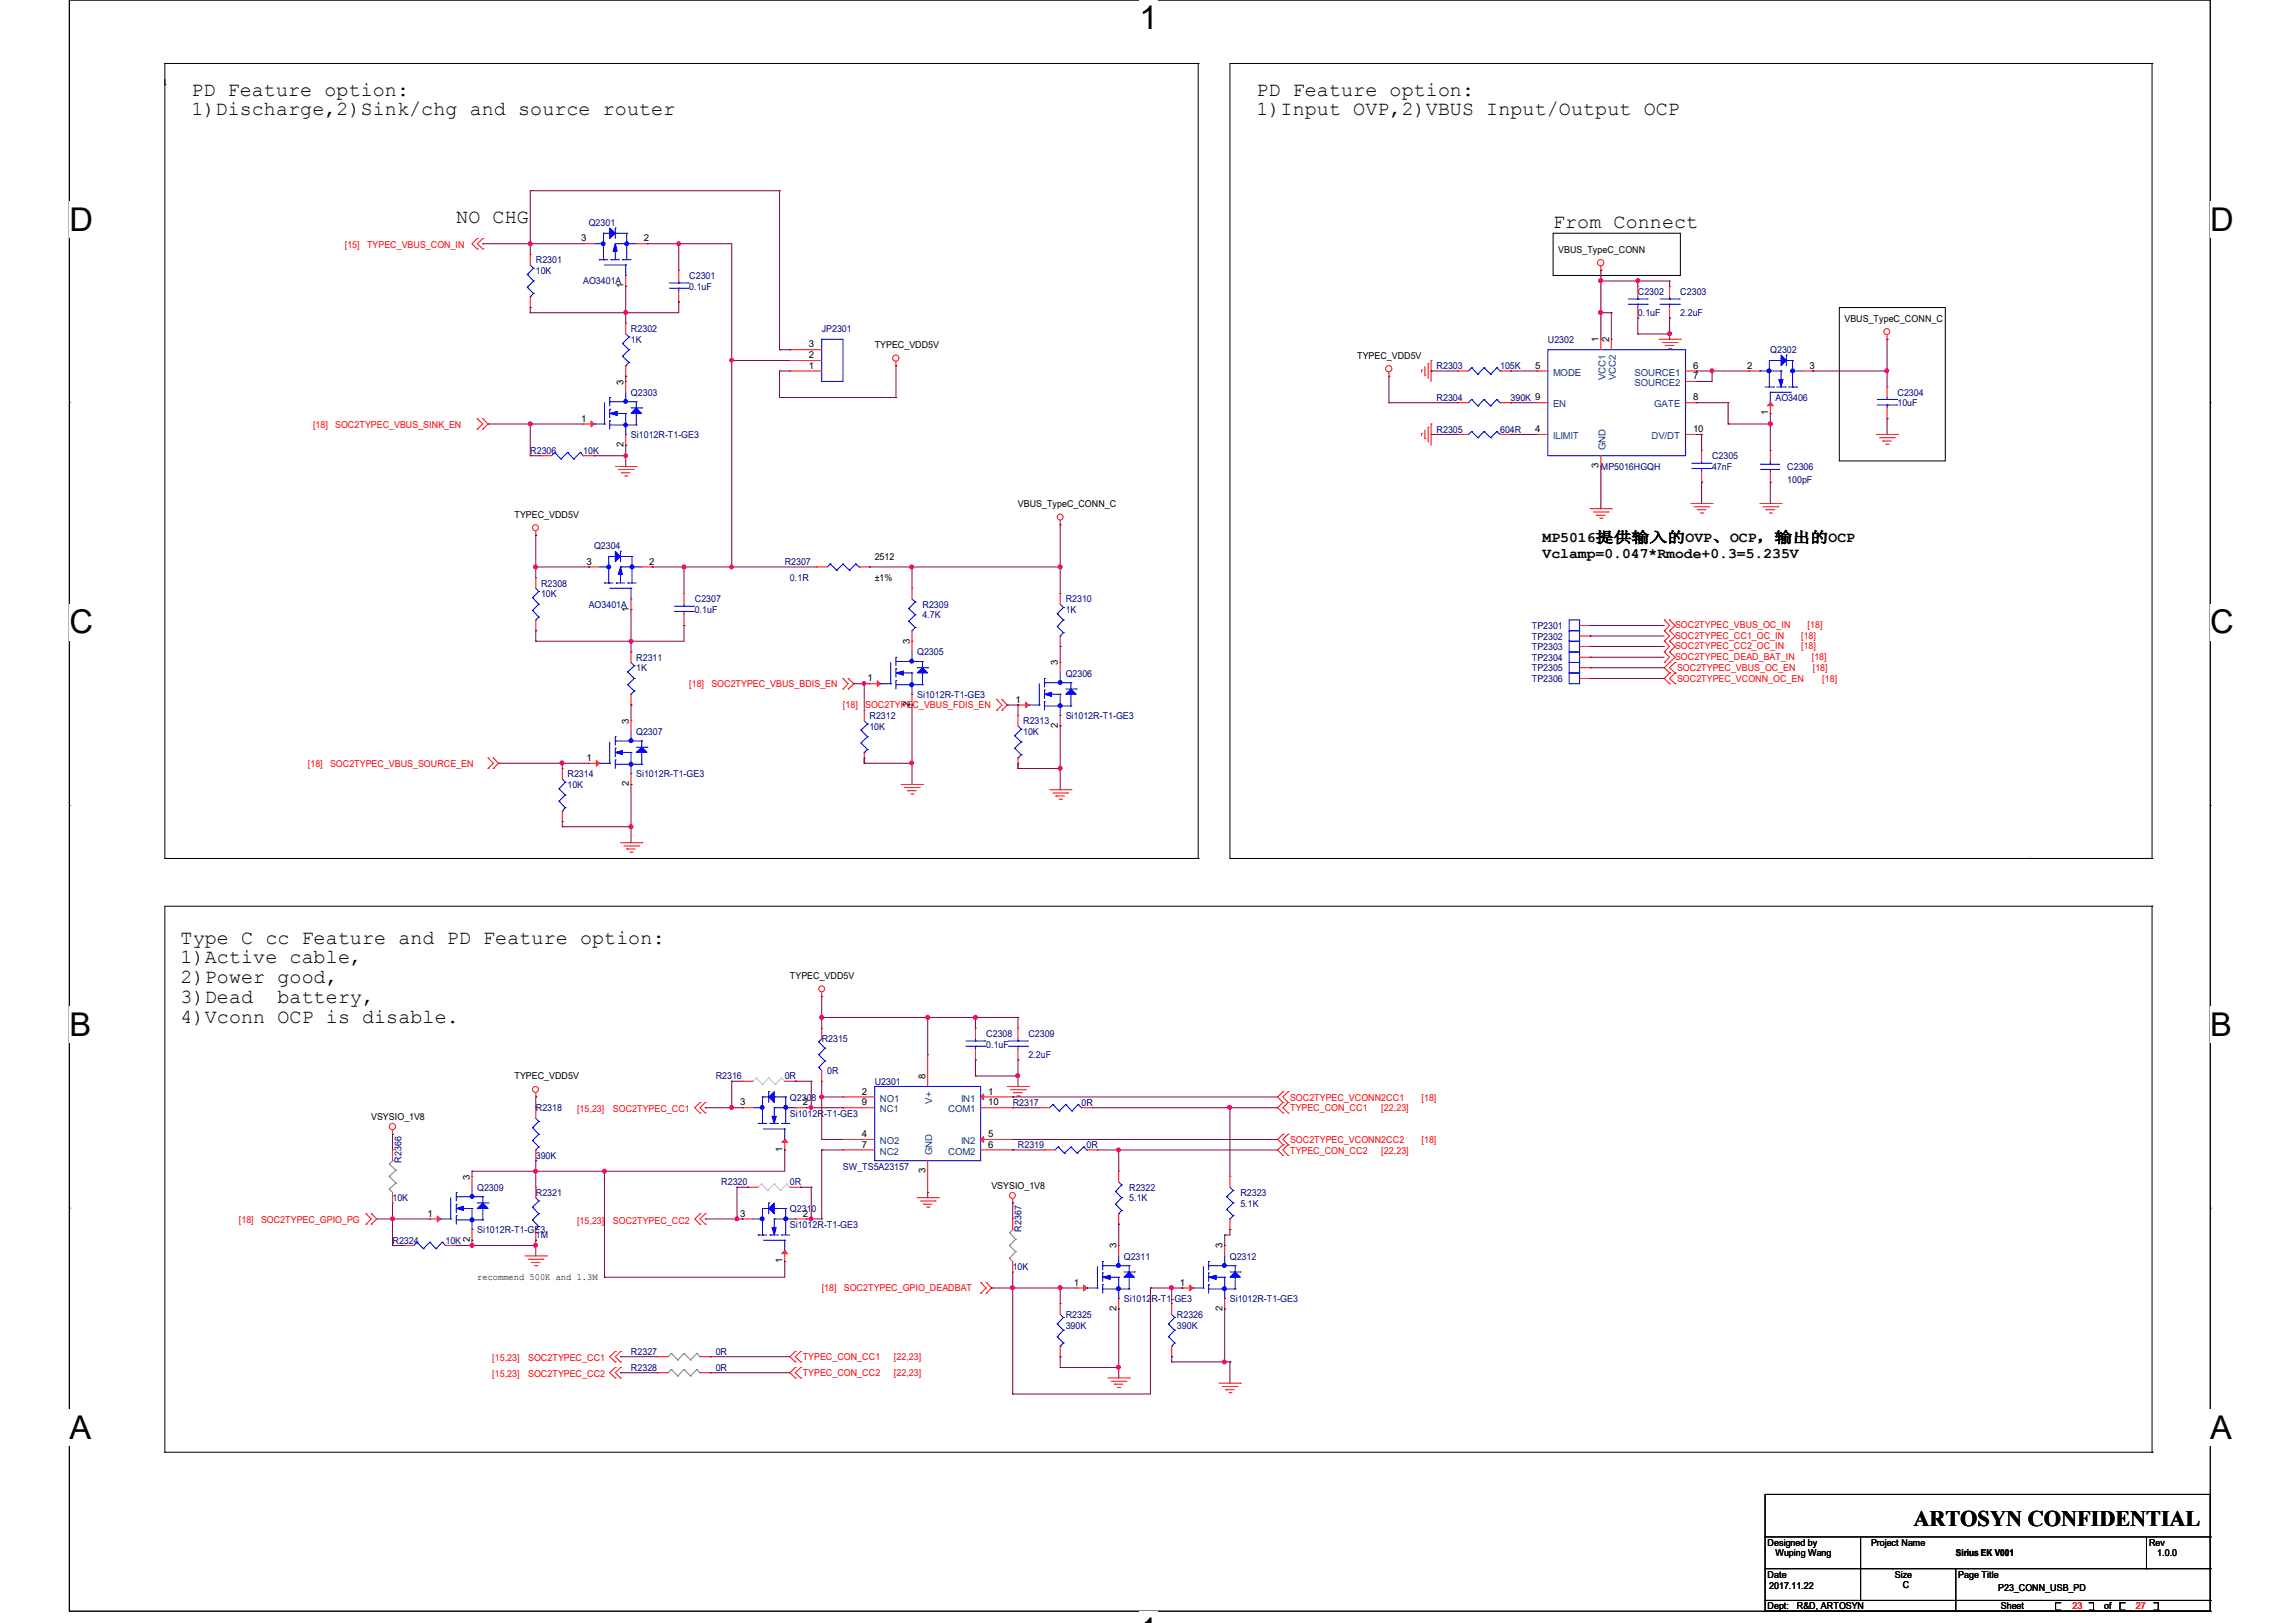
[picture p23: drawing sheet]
<svg xmlns="http://www.w3.org/2000/svg" width="297mm" height="210mm" viewBox="0 0 297 210" stroke-linecap="round" stroke-linejoin="round" font-family="sans-serif">
<defs><g id="words">
<g font-size="4.2">
<text x="147.5" y="3.8">1</text>
<text x="9" y="29.8">D</text>
<text x="286" y="29.8">D</text>
<text x="9" y="82">C</text>
<text x="286" y="82">C</text>
<text x="9" y="134.1">B</text>
<text x="286" y="134.1">B</text>
<text x="9" y="186.2">A</text>
<text x="286" y="186.2">A</text>
</g>
<text font-size="2.9" x="247.7" y="197.4">ARTOSYN CONFIDENTIAL</text>
<g font-size="2.6">
<text x="24.8" y="12.4">PD Feature option:</text>
<text x="24.8" y="14.9">1)Discharge,2)Sink/chg and source router</text>
<text x="162.6" y="12.4">PD Feature option:</text>
<text x="162.6" y="14.9">1)Input OVP,2)VBUS Input/Output OCP</text>
<text x="59.1" y="28.8">NO CHG</text>
<text x="201" y="29.5">From Connect</text>
<text x="23.4" y="122.1">Type C cc Feature and PD Feature option:</text>
<text x="23.4" y="124.7">1)Active cable,</text>
<text x="23.4" y="127.3">2)Power good,</text>
<text x="23.4" y="129.8">3)Dead</text>
<text x="35.9" y="129.8">battery,</text>
<text x="23.4" y="132.4">4)Vconn OCP is disable.</text>
</g>
<g font-size="1.9">
<text x="199.6" y="70.2">MP5016提供输入的OVP、OCP，输出的OCP</text>
<text x="199.6" y="72.3">Vclamp=0.047*Rmode+0.3=5.235V</text>
</g>
<g font-size="1.2" fill="#000080">
<text x="76.2" y="29.3">Q2301</text>
<text x="69.3" y="34.1">R2301</text>
<text x="69.3" y="35.4">10K</text>
<text x="75.5" y="36.8">AO3401A</text>
<text x="89.2" y="36.1">C2301</text>
<text x="89.2" y="37.5">0.1uF</text>
<text x="212" y="38.2">C2302</text>
<text x="212" y="40.9">0.1uF</text>
<text x="217.5" y="38.2">C2303</text>
<text x="217.5" y="40.9">2.2uF</text>
<text x="81.7" y="43">R2302</text>
<text x="81.7" y="44.4">1K</text>
<text x="106.3" y="43">JP2301</text>
<text x="185.9" y="47.8">R2303</text>
<text x="194.1" y="47.8">105K</text>
<text x="200.3" y="44.4">U2302</text>
<text x="229.1" y="45.7">Q2302</text>
<text x="81.7" y="51.2">Q2303</text>
<text x="185.9" y="51.9">R2304</text>
<text x="195.5" y="51.9">390K 9</text>
<text x="229.8" y="51.9">AO3406</text>
<text x="245.6" y="51.2">C2304</text>
<text x="245.6" y="52.6">10uF</text>
<text x="68.6" y="58.8">R2306</text>
<text x="75.5" y="58.8">10K</text>
<text x="81.7" y="56.7">Si1012R-T1-GE3</text>
<text x="185.9" y="56">R2305</text>
<text x="194.1" y="56">604R</text>
<text x="221.6" y="59.4">C2305</text>
<text x="207.2" y="60.8">MP5016HGQH</text>
<text x="221.6" y="60.8">47nF</text>
<text x="231.3" y="60.8">C2306</text>
<text x="231.3" y="62.4">100pF</text>
<text x="76.9" y="71.1">Q2304</text>
<text x="70" y="75.9">R2308</text>
<text x="70" y="77.3">10K</text>
<text x="89.9" y="77.9">C2307</text>
<text x="101.6" y="73.2">R2307</text>
<text x="102.2" y="75.2">0.1R</text>
<text x="137.9" y="77.9">R2310</text>
<text x="76.2" y="78.7">AO3401A</text>
<text x="89.9" y="79.3">0.1uF</text>
<text x="119.4" y="78.7">R2309</text>
<text x="119.4" y="80">4.7K</text>
<text x="137.9" y="79.3">1K</text>
<text x="198.2" y="81.4">TP2301</text>
<text x="198.2" y="82.8">TP2302</text>
<text x="82.3" y="85.5">R2311</text>
<text x="82.3" y="86.9">1K</text>
<text x="118.7" y="84.8">Q2305</text>
<text x="137.9" y="87.5">Q2306</text>
<text x="198.2" y="84.1">TP2303</text>
<text x="198.2" y="86.9">TP2305</text>
<text x="198.2" y="88.2">TP2306</text>
<text x="198.2" y="85.5">TP2304</text>
<text x="82.3" y="95.1">Q2307</text>
<text x="112.5" y="93">R2312</text>
<text x="112.5" y="94.4">10K</text>
<text x="118.7" y="90.3">Si1012R-T1-GE3</text>
<text x="132.4" y="93.7">R2313</text>
<text x="132.4" y="95.1">10K</text>
<text x="137.9" y="93">Si1012R-T1-GE3</text>
<text x="73.4" y="100.6">R2314</text>
<text x="73.4" y="101.9">10K</text>
<text x="82.3" y="100.6">Si1012R-T1-GE3</text>
<text x="106.3" y="134.9">R2315</text>
<text x="127.6" y="134.2">C2308</text>
<text x="127.6" y="135.5">0.1uF</text>
<text x="133.1" y="134.2">C2309</text>
<text x="133.1" y="136.9">2.2uF</text>
<text x="69.3" y="143.8">R2318</text>
<text x="92.6" y="139.7">R2316</text>
<text x="101.6" y="139.7">0R</text>
<text x="102.2" y="142.4">Q2308</text>
<text x="107.1" y="139">0R</text>
<text x="113.2" y="140.4">U2301</text>
<text x="131.1" y="143.1">R2317</text>
<text x="139.9" y="143.1">0R</text>
<text x="69.3" y="149.9">390K</text>
<text x="102.2" y="144.5">Si1012R-T1-GE3</text>
<text x="131.7" y="148.6">R2319</text>
<text x="140.6" y="148.6">0R</text>
<text x="50.8" y="155.4">10K</text>
<text x="51.9" y="150.4" transform="rotate(-90 51.9 150.4)">R2366</text>
<text x="61.8" y="154.1">Q2309</text>
<text x="69.3" y="154.8">R2321</text>
<text x="93.3" y="153.4">R2320</text>
<text x="102.2" y="153.4">0R</text>
<text x="109.1" y="151.3">SW_TS5A23157</text>
<text x="146.1" y="154.1">R2322</text>
<text x="146.1" y="155.4">5.1K</text>
<text x="160.5" y="154.8">R2323</text>
<text x="50.8" y="160.9">R2324</text>
<text x="57.7" y="160.9">10K</text>
<text x="61.8" y="159.6">Si1012R-T1-GE3</text>
<text x="69.3" y="160.2">1M</text>
<text x="102.2" y="156.8">Q2310</text>
<text x="102.2" y="158.9">Si1012R-T1-GE3</text>
<text x="132.2" y="159.4" transform="rotate(-90 132.2 159.4)">R2367</text>
<text x="160.5" y="156.1">5.1K</text>
<text x="131.1" y="164.4">10K</text>
<text x="145.5" y="163">Q2311</text>
<text x="159.2" y="163">Q2312</text>
<text x="137.9" y="170.5">R2325</text>
<text x="137.9" y="171.9">390K</text>
<text x="145.5" y="168.5">Si1012R-T1-GE3</text>
<text x="152.3" y="170.5">R2326</text>
<text x="152.3" y="171.9">390K</text>
<text x="159.2" y="168.5">Si1012R-T1-GE3</text>
<text x="81.7" y="177.4">R2328</text>
<text x="81.7" y="175.3">R2327</text>
<text x="92.6" y="177.4">0R</text>
<text x="92.6" y="175.3">0R</text>
</g>
<g font-size="1.2" fill="#f00">
<text x="44.6" y="32.1">[15]</text>
<text x="47.5" y="32.1">TYPEC_VBUS_CON_IN</text>
<text x="40.5" y="55.3">[18]</text>
<text x="43.4" y="55.3">SOC2TYPEC_VBUS_SINK_EN</text>
<text x="216.8" y="81.2">SOC2TYPEC_VBUS_OC_IN</text>
<text x="216.8" y="84">SOC2TYPEC_CC2_OC_IN</text>
<text x="216.8" y="82.6">SOC2TYPEC_CC1_OC_IN</text>
<text x="233.1" y="84">[18]</text>
<text x="233.1" y="82.6">[18]</text>
<text x="233.9" y="81.2">[18]</text>
<text x="89.2" y="88.9">[18]</text>
<text x="92.1" y="88.9">SOC2TYPEC_VBUS_BDIS_EN</text>
<text x="216.8" y="85.3">SOC2TYPEC_DEAD_BAT_IN</text>
<text x="217" y="86.9">SOC2TYPEC_VBUS_OC_EN</text>
<text x="217" y="88.2">SOC2TYPEC_VCONN_OC_EN</text>
<text x="234.5" y="85.3">[18]</text>
<text x="234.6" y="86.9">[18]</text>
<text x="235.8" y="88.2">[18]</text>
<text x="109.1" y="91.7">[18]</text>
<text x="112" y="91.7">SOC2TYPEC_VBUS_FDIS_EN</text>
<text x="39.8" y="99.2">[18]</text>
<text x="42.7" y="99.2">SOC2TYPEC_VBUS_SOURCE_EN</text>
<text x="74.7" y="143.9">[15,23]</text>
<text x="79.3" y="143.9">SOC2TYPEC_CC1</text>
<text x="167" y="142.4">SOC2TYPEC_VCONN2CC1</text>
<text x="167" y="143.8">TYPEC_CON_CC1</text>
<text x="178.8" y="143.8">[22,23]</text>
<text x="184" y="142.4">[18]</text>
<text x="167" y="147.9">SOC2TYPEC_VCONN2CC2</text>
<text x="167" y="149.3">TYPEC_CON_CC2</text>
<text x="178.8" y="149.3">[22,23]</text>
<text x="184" y="147.9">[18]</text>
<text x="30.9" y="158.2">[18]</text>
<text x="33.8" y="158.2">SOC2TYPEC_GPIO_PG</text>
<text x="74.7" y="158.3">[15,23]</text>
<text x="79.3" y="158.3">SOC2TYPEC_CC2</text>
<text x="106.3" y="167.1">[18]</text>
<text x="109.2" y="167.1">SOC2TYPEC_GPIO_DEADBAT</text>
<text x="63.7" y="176.1">[15,23]</text>
<text x="63.7" y="178.2">[15,23]</text>
<text x="68.4" y="176.1">SOC2TYPEC_CC1</text>
<text x="68.4" y="178.2">SOC2TYPEC_CC2</text>
<text x="103.9" y="178.1">TYPEC_CON_CC2</text>
<text x="103.9" y="176">TYPEC_CON_CC1</text>
<text x="115.7" y="178.1">[22,23]</text>
<text x="115.7" y="176">[22,23]</text>
<text x="268.2" y="208.2">23</text>
<text x="276.4" y="208.2">27</text>
</g>
<g font-size="1.2">
<text x="75.2" y="31.2">3</text>
<text x="83.3" y="31.2">2</text>
<text x="201.7" y="32.7">VBUS_TypeC_CONN</text>
<text x="80.7" y="37.3" transform="rotate(-90 80.7 37.3)">1</text>
<text x="238.7" y="41.6">VBUS_TypeC_CONN_C</text>
<text x="104.7" y="47.7">1</text>
<text x="104.7" y="46.4">2</text>
<text x="104.7" y="45">3</text>
<text x="113.2" y="45">TYPEC_VDD5V</text>
<text x="175.6" y="46.4">TYPEC_VDD5V</text>
<text x="198.7" y="47.7">5</text>
<text x="206.9" y="44.3" transform="rotate(-90 206.9 44.3)">1</text>
<text x="208.2" y="44.3" transform="rotate(-90 208.2 44.3)">2</text>
<text x="219.1" y="47.7">6</text>
<text x="226.1" y="47.7">2</text>
<text x="234.2" y="47.7">3</text>
<text x="80.7" y="49.8" transform="rotate(-90 80.7 49.8)">3</text>
<text x="219.1" y="49.1">7</text>
<text x="219.1" y="51.8">8</text>
<text x="228.8" y="53.8" transform="rotate(-90 228.8 53.8)">1</text>
<text x="75.2" y="54.6">1</text>
<text x="80.7" y="57.9" transform="rotate(-90 80.7 57.9)">2</text>
<text x="198.7" y="55.9">4</text>
<text x="219.1" y="55.9">10</text>
<text x="131.7" y="65.6">VBUS_TypeC_CONN_C</text>
<text x="206.9" y="60.6" transform="rotate(-90 206.9 60.6)">3</text>
<text x="66.6" y="67">TYPEC_VDD5V</text>
<text x="75.9" y="73.1">3</text>
<text x="84" y="73.1">2</text>
<text x="113.2" y="72.5">2512</text>
<text x="113.2" y="75.2">±1%</text>
<text x="81.4" y="79.2" transform="rotate(-90 81.4 79.2)">1</text>
<text x="117.7" y="83.4" transform="rotate(-90 117.7 83.4)">3</text>
<text x="112.3" y="88.2">1</text>
<text x="136.9" y="86.1" transform="rotate(-90 136.9 86.1)">3</text>
<text x="81.4" y="93.7" transform="rotate(-90 81.4 93.7)">3</text>
<text x="117.7" y="91.5" transform="rotate(-90 117.7 91.5)">2</text>
<text x="131.4" y="90.9">1</text>
<text x="136.9" y="94.2" transform="rotate(-90 136.9 94.2)">2</text>
<text x="75.9" y="98.5">1</text>
<text x="81.4" y="101.8" transform="rotate(-90 81.4 101.8)">2</text>
<text x="102.2" y="126.7">TYPEC_VDD5V</text>
<text x="66.6" y="139.7">TYPEC_VDD5V</text>
<text x="95.8" y="143">3</text>
<text x="103.9" y="143">2</text>
<text x="111.5" y="141.6">2</text>
<text x="111.5" y="143">9</text>
<text x="119.8" y="139.6" transform="rotate(-90 119.8 139.6)">8</text>
<text x="127.9" y="141.6">1</text>
<text x="127.9" y="143">10</text>
<text x="48" y="144.9">VSYSIO_1V8</text>
<text x="101.3" y="149.1" transform="rotate(-90 101.3 149.1)">1</text>
<text x="111.5" y="147.1">4</text>
<text x="111.5" y="148.5">7</text>
<text x="127.9" y="147.1">5</text>
<text x="127.9" y="148.5">6</text>
<text x="60.8" y="152.6" transform="rotate(-90 60.8 152.6)">3</text>
<text x="119.8" y="151.8" transform="rotate(-90 119.8 151.8)">3</text>
<text x="128.3" y="153.8">VSYSIO_1V8</text>
<text x="55.3" y="157.4">1</text>
<text x="60.8" y="160.7" transform="rotate(-90 60.8 160.7)">2</text>
<text x="95.8" y="157.4">3</text>
<text x="103.9" y="157.4">2</text>
<text x="144.5" y="161.5" transform="rotate(-90 144.5 161.5)">3</text>
<text x="158.2" y="161.5" transform="rotate(-90 158.2 161.5)">3</text>
<text x="61.8" y="165.6">recommend 500K and 1.3M</text>
<text x="101.3" y="163.5" transform="rotate(-90 101.3 163.5)">1</text>
<text x="139" y="166.4">1</text>
<text x="152.7" y="166.4">1</text>
<text x="144.5" y="169.7" transform="rotate(-90 144.5 169.7)">2</text>
<text x="158.2" y="169.7" transform="rotate(-90 158.2 169.7)">2</text>
<text x="228.8" y="200">Designed by</text>
<text x="229.8" y="201.4">Wuping Wang</text>
<text x="242.1" y="200">Project Name</text>
<text x="253.1" y="201.4">Sirius EK V001</text>
<text x="278.1" y="200">Rev</text>
<text x="279.2" y="201.4">1.0.0</text>
<text x="228.8" y="208.2">Dept:</text>
<text x="228.8" y="204.1">Date</text>
<text x="229" y="205.7">2017.11.22</text>
<text x="232.5" y="208.2">R&amp;D, ARTOSYN</text>
<text x="245.2" y="204.1">Size</text>
<text x="246.2" y="205.5">C</text>
<text x="253.4" y="204.1">Page Title</text>
<text x="258.6" y="205.9">P23_CONN_USB_PD</text>
<text x="258.9" y="208.2">Sheet</text>
<text x="272.3" y="208.2">of</text>
</g>
<g font-size="1.2" fill="#004080">
<text x="201" y="48.6">MODE</text>
<text x="201" y="52.7">EN</text>
<text x="207.8" y="49.2" transform="rotate(-90 207.8 49.2)">VCC1</text>
<text x="209.1" y="49.2" transform="rotate(-90 209.1 49.2)">VCC2</text>
<text x="211.5" y="48.6">SOURCE1</text>
<text x="211.5" y="50">SOURCE2</text>
<text x="214.1" y="52.7">GATE</text>
<text x="201" y="56.8">ILIMIT</text>
<text x="207.8" y="58.3" transform="rotate(-90 207.8 58.3)">GND</text>
<text x="213.7" y="56.8">DV/DT</text>
<text x="113.9" y="142.5">NO1</text>
<text x="113.9" y="143.9">NC1</text>
<text x="120.6" y="142.8" transform="rotate(-90 120.6 142.8)">V+</text>
<text x="122.7" y="143.9">COM1</text>
<text x="124.4" y="142.5">IN1</text>
<text x="113.9" y="148">NO2</text>
<text x="113.9" y="149.4">NC2</text>
<text x="120.6" y="149.5" transform="rotate(-90 120.6 149.5)">GND</text>
<text x="122.7" y="149.4">COM2</text>
<text x="124.4" y="148">IN2</text>
</g>
</g></defs>
<path d="M9 0h277v208.5h-277z" fill="none" stroke="#000" stroke-width=".13"/>
<g fill="#fff">
<path d="M147.5 0h2.4v4.7h-2.4z"/>
<path d="M147.5 208.5h2.4v1.5h-2.4z"/>
<path d="M9 26h3v4.8h-3z"/>
<path d="M286 26h3.1v4.8h-3.1z"/>
<path d="M9 78.1h3v4.8h-3z"/>
<path d="M286 78.1h3.1v4.8h-3.1z"/>
</g>
<path d="M9 52.1h.1M286 52.1h.1" fill="none" stroke="#000" stroke-width=".13"/>
<g fill="#fff">
<path d="M9 130.3h2.8v4.7h-2.8z"/>
<path d="M286 130.3h2.9v4.7h-2.9z"/>
</g>
<path d="M9 104.2h.1M286 104.2h.1" fill="none" stroke="#000" stroke-width=".13"/>
<g fill="#fff">
<path d="M8.9 182.4h2.9v4.7h-2.9z"/>
<path d="M286 182.4h2.9v4.7h-2.9z"/>
</g>
<g fill="none" stroke="#000" stroke-width=".13">
<path d="M21.3 8.2h.1M21.3 11h.1M21.3 8.2v102.9M21.3 8.2h133.8M155.1 8.2h.1M155.1 8.2v102.9M278.5 8.2h.1M278.5 8.2h-119.3v102.9M278.5 8.2v102.9M201 30.2h16.5v5.4h-16.5zM238 39.8h13.8v19.8h-13.8zM21.3 111.1h.1"/>
<path d="M21.3 111.1h133.8M155.1 111.1h.1M159.2 111.1h.1M159.2 111.1h119.3M262.7 111.1h.1M278.5 111.1h.1M278.5 117.3h.1M278.5 117.3h-257.2v70.6M278.5 117.3v70.6M9 156.3h.1M286 156.3h.1M21.3 187.9h.1"/>
<path d="M21.3 187.9h257.2M228.4 193.4h57.6v15.1h-57.6zM228.4 198.9h57.6M240.8 198.9v8.2M277.8 198.9v4.1M278.5 187.9h.1M286 198.9h.1M228.4 207.1h57.6M228.4 203h57.6M228.4 208.5h57.6M240.8 207.1h.1M244.9 203h.1"/>
<path d="M253.1 207.1h.1M253.1 208.5h.1M253.1 203v5.5M266 208.4h.1M266 208.4h.6M266.6 207.4h.1M266.6 208.4h.1M266.6 207.4h-.6v1M270.4 208.4h.1M270.4 207.4h.1M270.4 207.4h.5v1M270.4 208.4h.5"/>
<path d="M270.9 208.4h.1M274.4 208.4h.1M274.4 208.4h.5M274.9 207.4h.1M274.9 208.4h.1M274.9 207.4h-.5v1M277.8 203h.1M278.8 208.4h.1M278.8 207.4h.1M278.8 207.4h.5v1M278.8 208.4h.5M279.3 208.4h.1"/>
<path d="M286 207.1h.1M286 203h.1M286 208.5h.1"/>
</g>
<g fill="none" stroke="#f00" stroke-width=".13">
<path d="M61.8 30.9h.1M61.8 32.2h.1M61.8 30.9l-.7 .6 .7 .7M62.5 30.9h.1M62.5 32.2h.1M62.5 30.9l-.7 .6 .7 .7M68.6 32.9h.1M68.6 39.8h.1M68.6 32.9v1.4M68.6 38.4v1.4M75.5 31.5h.1M75.5 31.5h1.4"/>
<path d="M81 37h.1M81 35.6v1.4M82.3 31.5h1.4M83.7 31.5h.1M87.8 35h.1M87.8 39.1h.1M87.8 35v1.4M87.8 37.7v1.4M207.2 35h.1M207.2 34.4v.6M212 37h.1M212 37v1.4"/>
<path d="M212 39.8v1.3M216.1 37h.1M216.1 37v1.4M216.1 39.8v1.3M61.8 54.2h.1M61.8 55.5h.1M61.8 54.2l.7 .7-.7 .6M62.5 55.5h.1M62.5 54.2h.1M62.5 54.2l.7 .7-.7 .6M70 59h.1M70 59h1.4"/>
<path d="M75.5 54.9h.1M75.5 54.9h1.4M75.5 59h1.4M76.9 59h.1M81 49.4h.1M81 57.6h.1M81 41.8h.1M81 48.7h.1M81 41.8v1.4M81 47.3v1.4M81 49.4v1.4M81 56.2v1.4"/>
<path d="M102.2 48h.1M102.2 46.7h.1M102.2 45.3h.1M102.2 48h4.1M102.2 46.7h4.1M102.2 45.3h4.1M116 47.3h.1M116 46.8v.5M179.7 48.7h.1M179.7 48.1v.6M184 47.9h.1M184 56.1h.1"/>
<path d="M184 47.9v.2M184 56.1v.3M184.4 48.6h.1M184.4 56.8h.1M184.4 47.5v1.1M184.4 55.7v1.1M184.8 47h.1M184.8 55.3h.1M184.8 47v2M184.8 55.3v1.9M185.2 46.7h.1M185.2 54.9h.1"/>
<path d="M185.2 46.7v2.7M185.2 54.9v2.7M188.6 48h.1M188.6 52.1h.1M188.6 56.2h.1M188.6 56.2h1.4M188.6 48h1.4M188.6 52.1h1.4M194.1 56.2h1.4M194.1 48h1.4M194.1 52.1h1.4M195.5 48h.1"/>
<path d="M195.5 52.1h.1M195.5 56.2h.1M198.9 48h.1M198.9 52.1h.1M198.9 56.2h.1M198.9 56.2h1.4M198.9 48h1.4M198.9 52.1h1.4M207.2 43.9h.1M207.2 43.9v1.4M207.2 59v1.4M208.5 43.9h.1"/>
<path d="M208.5 43.9v1.4M212 41.1h.1M214.7 43.9h2.8M215.1 44.3h1.9M215.5 44.7h.1M215.5 44.7h1.1M215.9 45.1h.3M216.1 41.1h.1M216.2 45.1h.1M217 44.3h.1M217.5 43.9h.1M218.1 56.2h1.4"/>
<path d="M218.1 48h1.4M218.1 52.1h1.4M218.1 49.4h1.4M219.5 48h.1M219.5 49.4h.1M219.5 52.1h.1M219.5 56.2h.1M220.2 58.3h.1M220.2 58.3v1.3M226.4 48h.1M226.4 48h1.4M229.1 58.3h.1"/>
<path d="M229.1 53.5h.1M229.1 52.1v1.4M229.1 58.3v1.3M233.2 48h1.4M234.6 48h.1M242.8 56.2h2.8M243.2 56.6h2M243.7 57.1h.1M243.7 57.1h1.1M244.1 57.5h.2M244.2 43.9h.1M244.2 50.1h.1"/>
<path d="M244.2 54.2h.1M244.2 43.3v.6M244.2 50.1v1.3M244.2 52.8v1.4M244.3 57.5h.1M245.2 56.6h.1M245.6 56.2h.1M69.3 69.3h.1M69.3 74.8h.1M69.3 68.7v.6M69.3 74.8v1.3M76.2 73.4h.1"/>
<path d="M76.2 73.4h1.4M79.6 60.4h2.7M80 60.7h2M80.4 61.2h.1M80.4 61.2h1.1M80.9 61.6h.2M81.1 61.6h.1M81.7 78.9h.1M81.7 77.5v1.4M82 60.7h.1M82.3 60.4h.1M83.1 73.4h1.3"/>
<path d="M84.4 73.4h.1M88.5 76.8h.1M88.5 76.8v1.4M88.5 79.5v1.4M105.7 73.4h.1M105.7 73.4h1.4M111.2 73.4h1.3M112.5 73.4h.1M118 76.1h.1M118 76.1v1.4M137.2 67.9h.1M137.2 76.8h.1"/>
<path d="M137.2 67.4v.5M137.2 76.8v1.4M205.8 65.8h2.7M206.2 66.3h1.9M206.6 66.7h.1M206.6 66.7h1.1M207.1 67.1h.2M207.2 60.4h.1M207.3 67.1h.1M208.1 66.3h.1M208.5 65.8h.1M218.8 65.2h2.8"/>
<path d="M219.2 65.6h1.9M219.7 66h.1M219.7 66h1.1M220 66.4h.3M220.2 62.4h.1M220.2 61v1.4M220.3 66.4h.1M221.1 65.6h.1M221.6 65.2h.1M227.8 65.2h2.7M228.2 65.6h1.9M228.6 66h.1"/>
<path d="M228.6 66h1.1M229 66.4h.2M229.1 62.4h.1M229.1 61v1.4M229.2 66.4h.1M230.1 65.6h.1M230.5 65.2h.1M63.2 98.1h.1M63.2 99.4h.1M63.2 98.1l.6 .7-.6 .6M63.8 99.4h.1M63.8 98.1h.1"/>
<path d="M63.8 98.1l.7 .7-.7 .6M69.3 81.6h.1M69.3 80.2v1.4M72.8 99.4h.1M72.8 99.4v1.4M76.2 98.8h.1M76.2 98.8h1.4M81.7 93.3h.1M81.7 84.4h.1M81.7 91.2h.1M81.7 84.4v1.3M81.7 89.8v1.4"/>
<path d="M81.7 93.3v1.4M88.5 80.9h.1M109.1 87.8h.1M109.1 89.2h.1M109.1 87.8l.7 .7-.7 .7M109.8 89.2h.1M109.8 87.8h.1M109.8 87.8l.7 .7-.7 .7M111.8 91.9h.1M111.8 98.8h.1M111.8 91.9v1.4M111.8 97.4v1.4"/>
<path d="M112.5 88.5h.1M112.5 88.5h1.4M118 83h.1M118 91.2h.1M118 81.6v2.8M118 89.8v1.4M129 90.5h.1M129 91.9h.1M129 90.5l.7 .7-.7 .7M129.7 91.9h.1M129.7 90.5h.1M129.7 90.5l.6 .7-.6 .7"/>
<path d="M131.7 92.6h.1M131.7 99.4h.1M131.7 91.2h.1M131.7 92.6v1.3M131.7 98.1v1.3M131.7 91.2h1.4M137.2 83.7h.1M137.2 85.7h.1M137.2 93.9h.1M137.2 82.3v1.4M137.2 85.7v1.4M137.2 92.6v1.3"/>
<path d="M204.4 80.9h1.4M204.4 82.3h1.4M204.4 83.7h1.4M204.4 86.4h1.4M204.4 87.8h1.4M204.4 85h1.4M205.8 80.9h.1M205.8 82.3h.1M205.8 83.7h.1M205.8 86.4h.1M205.8 87.8h.1M205.8 85h.1"/>
<path d="M215.4 81.6h.1M215.4 80.2h.1M215.4 85.7h.1M215.4 84.4h.1M215.4 83h.1M215.4 80.2l.7 .7-.7 .7M215.4 84.4l.7 .6-.7 .7M215.4 83l.7 .7-.7 .7M215.4 81.6l.7 .7-.7 .7M216.1 81.6h.1M216.1 80.2h.1M216.1 85.7h.1"/>
<path d="M216.1 84.4h.1M216.1 83h.1M216.1 87.1h.1M216.1 88.5h.1M216.1 80.2l.7 .7-.7 .7M216.1 84.4l.7 .6-.7 .7M216.1 83l.7 .7-.7 .7M216.1 81.6l.7 .7-.7 .7M216.1 85.7l-.7 .7 .7 .7M216.1 87.1l-.7 .7 .7 .7M216.8 87.1h.1M216.8 85.7h.1"/>
<path d="M216.8 88.5h.1M216.8 85.7l-.7 .7 .7 .7M216.8 87.1l-.7 .7 .7 .7M72.8 106.3h.1M72.8 104.9v1.4M80.3 109.1h2.8M80.7 109.5h1.9M81.1 109.9h.1M81.1 109.9h1.1M81.5 110.3h.3M81.7 101.5h.1M81.7 100.1v1.4"/>
<path d="M81.8 110.3h.1M82.6 109.5h.1M83.1 109.1h.1M116.6 101.5h2.8M117.1 101.9h1.9M117.5 102.3h.1M117.5 102.3h1.1M117.9 102.7h.3M118.2 102.7h.1M119 101.9h.1M119.4 101.5h.1M135.8 102.2h2.8"/>
<path d="M136.3 102.6h1.9M136.7 103h.1M136.7 103h1.1M137.1 103.4h.3M137.4 103.4h.1M138.2 102.6h.1M138.6 102.2h.1M96.1 139.9h.1M96.1 139.9h1.4M101.6 139.9h1.3M102.9 139.9h.1M106.3 128.9h.1"/>
<path d="M106.3 139.9h.1M106.3 133.1h.1M106.3 128.4v.5M106.3 133.1v1.3M106.3 138.5v1.4M120.1 136.5h.1M120.1 136.5v4.1M126.2 133.1h.1M126.2 137.2h.1M126.2 133.1v1.3M126.2 135.8v1.4M131.7 133.1h.1"/>
<path d="M131.7 137.2h.1M131.7 133.1v1.3M131.7 135.8v1.4M47.4 157.1h.1M47.4 158.4h.1M47.4 157.1l.6 .6-.6 .7M48 158.4h.1M48 157.1h.1M48 157.1l.8 .6-.8 .7M50.8 146.8h.1M50.8 155.7h.1M50.8 148.8h.1"/>
<path d="M50.8 146.2v.6M50.8 148.8v1.4M50.8 154.3v1.4M55.6 157.7h.1M55.6 157.7h1.4M61.1 152.2h.1M61.1 152.2v1.4M61.1 159.1v1.4M69.3 141.9h.1M69.3 143.3h.1M69.3 150.2h.1M69.3 153.6h.1"/>
<path d="M69.3 141.4v.5M69.3 143.3v1.4M69.3 148.8v1.4M69.3 153.6v1.4M69.3 159.1v1.4M90.6 157.1h.1M90.6 158.4h.1M90.6 142.7h.1M90.6 144h.1M90.6 157.1l-.7 .6 .7 .7M90.6 142.7l-.7 .6 .7 .7M91.3 157.1h.1"/>
<path d="M91.3 158.4h.1M91.3 142.7h.1M91.3 144h.1M91.3 157.1l-.7 .6 .7 .7M91.3 142.7l-.7 .6 .7 .7M96.1 157.7h.1M96.1 143.3h.1M96.1 157.7h1.4M96.1 143.3h1.4M96.8 153.6h.1M96.8 153.6h1.3M101.6 148.8h.1"/>
<path d="M101.6 147.4v1.4M102.2 153.6h1.4M102.9 157.7h1.4M102.9 143.3h1.4M103.6 153.6h.1M104.3 157.7h.1M104.3 143.3h.1M109.1 141.9h.1M109.1 147.4h.1M109.1 148.8h.1M109.1 143.3h.1M109.1 143.3h4.1"/>
<path d="M109.1 141.9h4.1M109.1 147.4h4.1M109.1 148.8h4.1M118.7 155h2.8M119.1 155.4h1.9M119.5 155.8h.1M119.5 155.8h1.1M119.9 156.2h.3M120.1 154.3h.1M120.1 150.2v4.1M120.2 156.2h.1M121 155.4h.1"/>
<path d="M121.5 155h.1M126.9 143.3h4.2M126.9 141.9h4.2M126.9 147.4h4.2M126.9 148.8h4.2M130.3 140.6h2.8M130.8 141h1.9M131.1 155.7h.1M131.1 157.7h.1M131.1 141.9h.1M131.1 147.4h.1M131.1 148.8h.1"/>
<path d="M131.1 143.3h.1M131.1 155.1v.6M131.1 157.7v1.4M131.2 141.4h.1M131.2 141.4h1.1M131.6 141.8h.3M131.9 141.8h.1M132.7 141h.1M133.1 140.6h.1M134.5 143.3h.1M134.5 143.3h1.3M135.2 148.8h.1"/>
<path d="M135.2 148.8h1.3M140 143.3h1.4M140.6 148.8h1.4M141.4 143.3h.1M142 148.8h.1M144.8 151.6h.1M144.8 158.4h.1M144.8 151.6v1.4M144.8 157.1v1.3M159.2 152.2h.1M159.2 159.1h.1M159.2 152.2v1.4"/>
<path d="M159.2 157.7v1.4M166 141.3h.1M166 142.7h.1M166 146.8h.1M166 148.1h.1M166 144h.1M166 149.5h.1M166 141.3l-.6 .6 .6 .8M166 146.8l-.6 .6 .6 .7M166 142.7l-.6 .6 .6 .7M166 148.1l-.6 .7 .6 .7M166.7 142.7h.1"/>
<path d="M166.7 141.3h.1M166.7 148.1h.1M166.7 146.8h.1M166.7 144h.1M166.7 149.5h.1M166.7 141.3l-.7 .6 .7 .8M166.7 146.8l-.7 .6 .7 .7M166.7 142.7l-.7 .6 .7 .7M166.7 148.1l-.7 .7 .7 .7M52.2 161.2h.1M52.2 161.2h1.4M57.7 161.2h1.4"/>
<path d="M59.1 161.2h.1M61.1 160.5h.1M67.9 162.5h2.8M68.4 162.9h1.9M68.8 163.4h.1M68.8 163.4h1.1M69.2 163.8h.3M69.3 160.5h.1M69.5 163.8h.1M70.3 162.9h.1M70.7 162.5h.1M79.6 174.9h.1"/>
<path d="M79.6 176.2h.1M79.6 177h.1M79.6 178.3h.1M79.6 174.9l-.7 .7 .7 .6M79.6 177l-.7 .6 .7 .7M80.3 174.9h.1M80.3 176.2h.1M80.3 177h.1M80.3 178.3h.1M80.3 174.9l-.7 .7 .7 .6M80.3 177l-.7 .6 .7 .7M85.1 177.6h.1"/>
<path d="M85.1 175.6h.1M85.1 177.6h1.4M85.1 175.6h1.4M90.6 177.6h1.3M90.6 175.6h1.3M91.9 177.6h.1M91.9 175.6h.1M101.6 163.2h.1M101.6 161.8v1.4M102.9 177h.1M102.9 178.3h.1M102.9 174.9h.1"/>
<path d="M102.9 176.2h.1M102.9 177l-.7 .6 .7 .7M102.9 174.9l-.7 .7 .7 .6M103.6 178.3h.1M103.6 177h.1M103.6 176.2h.1M103.6 174.9h.1M103.6 177l-.7 .6 .7 .7M103.6 174.9l-.7 .7 .7 .6M126.9 165.9h.1M126.9 167.3h.1M126.9 165.9l.7 .8-.7 .6"/>
<path d="M127.6 167.3h.1M127.6 165.9h.1M127.6 165.9l.7 .8-.7 .6M131.1 164.6h.1M131.1 163.2v1.4M137.2 168.7h.1M137.2 175.6h.1M137.2 168.7v1.4M137.2 174.2v1.4M139.3 166.7h.1M139.3 166.7h1.3M143.4 178.3h2.7"/>
<path d="M143.8 178.7h1.9M144.2 179.1h.1M144.2 179.1h1.1M144.6 179.5h.3M144.8 161.2h.1M144.8 169.4h.1M144.8 161.2v1.3M144.8 168v1.4M144.9 179.5h.1M145.7 178.7h.1M146.1 178.3h.1M151.6 168.7h.1"/>
<path d="M151.6 175.6h.1M151.6 168.7v1.4M151.6 174.2v1.4M153 166.7h.1M153 166.7h1.3M157.8 179h2.7M158.2 179.4h1.9M158.5 161.2h.1M158.5 169.4h.1M158.5 161.2v1.3M158.5 168v1.4M158.6 179.8h.1"/>
<path d="M158.6 179.8h1.1M160.1 179.4h.1M160.5 179h.1M159 180.2h.3M159.3 180.2h.1"/>
<circle cx="207.2" cy="34" r=".4"/>
<circle cx="115.9" cy="46.3" r=".4"/>
<circle cx="179.7" cy="47.7" r=".4"/>
<circle cx="244.2" cy="42.9" r=".38"/>
<circle cx="69.3" cy="68.3" r=".38"/>
<circle cx="137.2" cy="66.9" r=".38"/>
<circle cx="106.3" cy="128" r=".38"/>
<circle cx="50.8" cy="145.8" r=".4"/>
<circle cx="69.3" cy="141" r=".38"/>
<circle cx="131" cy="154.7" r=".38"/>
</g>
<g fill="#00f" stroke="#00f" stroke-width=".13">
<path d="M82.3 52.8l.8 .7h-1.4z"/>
<path d="M78.9 53.5l1-.3v.6z"/>
<path d="M61.8 156.4l.7-.7 .7 .7z"/>
<path d="M59.1 156.4l.9-.3v.5z"/>
<path d="M82.3 97.4l.8-.7 .6 .7z"/>
<path d="M79.6 97.4l1-.3v.6z"/>
<path d="M146.1 164.6l.7 .7h-1.3z"/>
<path d="M142.7 165.3l1-.3v.6z"/>
<path d="M119.4 86.4l.7 .7h-1.4z"/>
<path d="M116 87.1l.9-.3v.6z"/>
<path d="M79.6 71.3l.7 .7-.7 .7z"/>
<path d="M80.3 73.4l.3 .9h-.6z"/>
<path d="M99.5 156.4l.7-.7v1.4z"/>
<path d="M99.9 158.8h.6l-.3 1z"/>
<path d="M78.9 29.5l.7 .7-.7 .7z"/>
<path d="M79.6 31.5l.3 1h-.6z"/>
<path d="M99.5 141.9l.7-.6v1.4z"/>
<path d="M99.9 144.4h.6l-.3 1z"/>
<path d="M137.9 89.8l.7-.6 .7 .6z"/>
<path d="M135.2 89.8l.9-.2v.5z"/>
<path d="M230.5 45.9l.7 .8-.7 .6z"/>
<path d="M230.2 49.1h.6l-.3 1z"/>
<path d="M159.9 164.6l.6 .7h-1.3z"/>
<path d="M156.4 165.3l1-.3v.6z"/>
<circle cx="81" cy="51.9" r=".24"/>
<circle cx="81" cy="55" r=".24"/>
<circle cx="61.1" cy="154.8" r=".25"/>
<circle cx="61.1" cy="157.9" r=".25"/>
<circle cx="81.7" cy="95.8" r=".25"/>
<circle cx="81.7" cy="98.9" r=".25"/>
<circle cx="144.7" cy="163.7" r=".25"/>
<circle cx="144.7" cy="166.8" r=".25"/>
<circle cx="118" cy="85.6" r=".25"/>
<circle cx="118" cy="88.6" r=".25"/>
<circle cx="81.8" cy="73.4" r=".25"/>
<circle cx="78.8" cy="73.4" r=".25"/>
<circle cx="98.6" cy="157.7" r=".25"/>
<circle cx="101.7" cy="157.7" r=".25"/>
<circle cx="81.1" cy="31.5" r=".25"/>
<circle cx="78.1" cy="31.5" r=".25"/>
<circle cx="98.6" cy="143.3" r=".25"/>
<circle cx="101.7" cy="143.3" r=".25"/>
<circle cx="137.2" cy="88.3" r=".25"/>
<circle cx="137.2" cy="91.3" r=".25"/>
<circle cx="232" cy="48" r=".25"/>
<circle cx="228.9" cy="48" r=".25"/>
<circle cx="158.5" cy="163.7" r=".25"/>
<circle cx="158.5" cy="166.8" r=".25"/>
</g>
<g fill="none" stroke="#00f" stroke-width=".13">
<path d="M68.2 35.5h.1M68.2 37.2h.1M68.2 35.5l.8 .9M68.2 37.2l.8 .8M68.6 38.4h.1M68.6 34.3l.4 .4M69 34.7h.1M69 36.4h.1M69 38h.1M69 34.7l-.8 .8M69 36.4l-.8 .8M69 38l-.4 .4"/>
<path d="M76.9 31.5h1.2M77.6 33.6h.1M77.6 33.6h1.1M78.1 30.2h.1M78.1 33.6h.1M78.1 31.5h.1M78.1 30.2h.8M78.1 30.2v3.4M78.2 34.3h2.8M79.1 33.6h.1M79.1 33.6h1.1M79.6 29.5h.1"/>
<path d="M79.6 30.2h.1M79.6 31.5h.1M79.6 29.5v1.4M79.6 31.5v2.1M79.6 30.2h1.5M79.6 31.5h2.7M80.6 33.6h.1M80.6 33.6h1.1M81 34.3h.1M81 35.6h.1M81 34.3v1.3M81.1 30.2h.1"/>
<path d="M81.1 31.5h.1M81.1 30.2v3.4M86.6 37.3h2.5M86.6 36.6h2.5M87.8 36.6h.1M87.8 37.3h.1M87.8 36.4v.2M87.8 37.3v.4M89.1 37.3h.1M89.1 36.6h.1M210.7 39.4h2.5M210.7 38.7h2.5"/>
<path d="M212 38.7h.1M212 39.4h.1M212 38.4v.3M212 39.4v.4M213.2 39.4h.1M213.2 38.7h.1M214.8 39.4h2.5M214.8 38.7h2.5M216.1 38.7h.1M216.1 39.4h.1M216.1 38.4v.3M216.1 39.4v.4"/>
<path d="M217.3 39.4h.1M217.3 38.7h.1M71.8 58.5h.1M71.8 58.5l-.4 .5M71.8 58.5l.8 .9M72.6 59.4h.1M73.4 58.5h.1M73.4 58.5l-.8 .9M73.4 58.5l.9 .9M74.3 59.4h.1M75.1 58.5h.1M75.1 58.5l-.8 .9"/>
<path d="M75.1 58.5l.4 .5M75.5 59h.1M76.9 54.9h.1M76.9 54.9h1.3M78.2 54.9h.1M78.2 52.1v2.8M78.9 54.4h.1M78.9 53h.1M78.9 51.4h.1M78.9 52h.1M78.9 51.4v1.1M78.9 53v1.1"/>
<path d="M78.9 54.4v1.1M78.9 55h3.4M78.9 52h3.4M79.6 53.5h1.4M80.6 44.4h.1M80.6 46.1h.1M80.6 44.4l.8 .9M80.6 46.1l.8 .8M81 52h.1M81 53.5h.1M81 56.2h.1M81 47.3h.1"/>
<path d="M81 50.8v1.2M81 53.5v2.7M81 43.2l.4 .4M81.4 43.6h.1M81.4 45.3h.1M81.4 46.9h.1M81.4 43.6l-.8 .8M81.4 45.3l-.8 .8M81.4 46.9l-.4 .4M81.7 52.8h1.4M82.3 55h.1M82.3 53.5h.1"/>
<path d="M82.3 52h.1M82.3 52v.8M82.3 53.5v1.5M83.1 52.8h.1M106.3 43.9h2.8v5.5h-2.8zM190.5 47.6h.1M190.5 51.7h.1M190.5 55.8h.1M190.5 47.6l-.5 .4M190.5 47.6l.8 .8M190.5 51.7l-.5 .4M190.5 51.7l.8 .8"/>
<path d="M190.5 55.8l-.5 .4M190.5 55.8l.8 .8M191.3 48.4h.1M191.3 52.5h.1M191.3 56.6h.1M192.1 47.6h.1M192.1 51.7h.1M192.1 55.8h.1M192.1 47.6l-.8 .8M192.1 47.6l.8 .8M192.1 51.7l-.8 .8M192.1 51.7l.8 .8"/>
<path d="M192.1 55.8l-.8 .8M192.1 55.8l.8 .8M192.9 48.4h.1M192.9 52.5h.1M192.9 56.6h.1M193.7 47.6h.1M193.7 51.7h.1M193.7 55.8h.1M193.7 47.6l-.8 .8M193.7 47.6l.4 .4M193.7 51.7l-.8 .8M193.7 51.7l.4 .4"/>
<path d="M193.7 55.8l-.8 .8M193.7 55.8l.4 .4M194.1 48h.1M194.1 52.1h.1M194.1 56.2h.1M200.3 45.3h17.8v13.7h-17.8zM218.9 59.9h2.5M220.2 59.9h.1M220.2 59.6v.3M221.4 59.9h.1M227.8 48h.1M227.8 48h2.7"/>
<path d="M228.4 50.1h1.1M229 46.7h.1M229 46.7v3.4M229 46.7h1.5M229.1 50.8h.1M229.1 52.1h.1M229.1 50.8v1.3M229.1 59.6v.5M229.1 50.8h2.8M229.5 50.1h.1M230 50.1h1.1M230.5 46.7h.1"/>
<path d="M230.5 48h.1M230.5 48v1.4M231.1 50.1h.1M231.2 45.9h.1M231.2 45.9v1.4M231.2 46.7h.8M231.4 50.1h1.1M232 46.7h.1M232 50.1h.1M232 48h.1M232 46.7v3.4M232 48h1.2"/>
<path d="M232.5 50.1h.1M243 52.4h2.4M243 51.7h2.4M244.2 51.7h.1M244.2 52.4h.1M244.2 51.4v.3M244.2 52.4v.4M245.4 52.4h.1M245.4 51.7h.1M68.9 77.3h.1M68.9 79h.1M68.9 77.3l.8 .9"/>
<path d="M68.9 79l.8 .8M69.3 76.1l.4 .4M69.7 76.5h.1M69.7 78.2h.1M69.7 79.8h.1M69.7 76.5l-.8 .8M69.7 78.2l-.8 .8M69.7 79.8l-.4 .4M77.6 73.4h1.2M78.2 75.4h.1M78.2 75.4h1.1M78.8 72h.1"/>
<path d="M78.8 75.4h.1M78.8 73.4h.1M78.8 72h.8M78.8 72v3.4M78.9 76.1h2.8M79.8 75.4h.1M79.8 75.4h1.1M80.3 71.3h.1M80.3 72h.1M80.3 73.4h.1M80.3 71.3v1.4M80.3 73.4v2"/>
<path d="M80.3 72h1.5M80.3 73.4h2.8M81.2 75.4h.1M81.2 75.4h1.1M81.7 76.1h.1M81.7 77.5h.1M81.7 76.1v1.4M81.8 72h.1M81.8 73.4h.1M81.8 72v3.4M87.3 79.1h2.4M87.3 78.4h2.4"/>
<path d="M88.5 78.4h.1M88.5 79.1h.1M88.5 78.2v.2M88.5 79.1v.4M89.7 79.1h.1M89.7 78.4h.1M107.4 73h.1M107.4 73l-.3 .4M107.4 73l.9 .8M108.3 73.8h.1M109.1 73h.1M109.1 73l-.8 .8"/>
<path d="M109.1 73l.8 .8M109.9 73.8h.1M110.7 73h.1M110.7 73l-.8 .8M110.7 73l.5 .4M111.2 73.4h.1M117.6 78.7h.1M117.6 78.7l.8 .8M118 77.5l.4 .4M118.4 77.9h.1M118.4 79.5h.1M118.4 77.9l-.8 .8"/>
<path d="M118.4 79.5l-.8 .9M136.8 79.4h.1M136.8 79.4l.8 .8M137.2 78.2l.4 .4M137.6 78.6h.1M137.6 78.6l-.8 .8M218.9 60.6h2.5M220.2 60.6h.1M220.2 60.6v.4M221.4 60.6h.1M227.9 60.1h.1M227.9 60.7h.1"/>
<path d="M227.9 60.1h2.4M227.9 60.7h2.4M229.1 60.7h.1M229.1 60.1h.1M229.1 60.7v.3M69.3 80.2h.1M77.6 98.8h.1M77.6 98.8h1.3M78.9 98.8h.1M78.9 96v2.8M79.6 98.3h.1M79.6 96.8h.1"/>
<path d="M79.6 95.3h.1M79.6 95.9h.1M79.6 95.3v1.1M79.6 96.8v1.1M79.6 98.3v1.1M79.6 98.9h3.5M79.6 95.9h3.5M80.3 97.4h1.4M81.2 87h.1M81.2 88.6h.1M81.2 87l.9 .8M81.2 88.6l.9 .8"/>
<path d="M81.7 95.9h.1M81.7 97.4h.1M81.7 89.8h.1M81.7 94.7v1.2M81.7 97.4v2.7M81.7 85.7l.4 .4M82.1 86.1h.1M82.1 87.8h.1M82.1 89.4h.1M82.1 86.1l-.9 .9M82.1 87.8l-.9 .8M82.1 89.4l-.4 .4"/>
<path d="M82.3 96.7h1.4M83.1 98.9h.1M83.1 97.4h.1M83.1 95.9h.1M83.1 95.9v.8M83.1 97.4v1.5M83.7 96.7h.1M111.4 94.5h.1M111.4 96.1h.1M111.4 94.5l.9 .8M111.4 96.1l.9 .9M111.8 97.4h.1"/>
<path d="M111.8 93.3l.5 .4M112.3 93.7h.1M112.3 95.3h.1M112.3 97h.1M112.3 93.7l-.9 .8M112.3 95.3l-.9 .8M112.3 97l-.5 .4M113.9 88.5h.1M113.9 88.5h1.4M115.3 88.5h.1M115.3 85.7v2.8M116 88.1h.1"/>
<path d="M116 86.5h.1M116 85h.1M116 85.6h.1M116 85v1.1M116 86.5v1.1M116 88.1v1.1M116 88.6h3.4M116 85.6h3.4M116.6 87.1h1.4M117.6 80.4h.1M117.6 80.4l.8 .8M118 85.6h.1"/>
<path d="M118 87.1h.1M118 89.8h.1M118 81.6h.1M118 84.4v1.2M118 87.1v2.7M118.4 81.2h.1M118.4 81.2l-.4 .4M118.7 86.4h1.4M119.4 88.6h.1M119.4 87.1h.1M119.4 85.6h.1M119.4 85.6v.8"/>
<path d="M119.4 87.1v1.5M120.1 86.4h.1M131.3 95.2h.1M131.3 96.8h.1M131.3 96.8l.9 .9M131.3 95.2l.9 .8M131.7 98.1h.1M131.7 93.9l.5 .5M132.2 94.4h.1M132.2 96h.1M132.2 97.7h.1M132.2 94.4l-.9 .8"/>
<path d="M132.2 96l-.9 .8M132.2 97.7l-.5 .4M133.1 91.2h.1M133.1 91.2h1.4M134.5 91.2h.1M134.5 88.5v2.7M135.2 90.8h.1M135.2 89.3h.1M135.2 87.8h.1M135.2 88.3h.1M135.2 87.8v1.1M135.2 89.3v1.1"/>
<path d="M135.2 90.8v1.1M135.2 91.4h3.4M135.2 88.3h3.4M135.8 89.8h1.4M136.8 81.1h.1M136.8 81.1l.8 .8M137.2 82.3h.1M137.2 88.3h.1M137.2 89.8h.1M137.2 92.6h.1M137.2 87.1v1.2M137.2 89.8v2.8"/>
<path d="M137.6 80.2h.1M137.6 81.9h.1M137.6 80.2l-.8 .9M137.6 81.9l-.4 .4M137.9 89.2h1.4M138.6 91.4h.1M138.6 89.8h.1M138.6 88.3h.1M138.6 88.3v.9M138.6 89.8v1.6M139.3 89.2h.1M203.1 80.2h1.3v1.4h-1.3z"/>
<path d="M203.1 81.6h1.3v1.4h-1.3zM203.1 83h1.3v1.4h-1.3zM203.1 85.7h1.3v1.4h-1.3zM203.1 87.1h1.3v1.4h-1.3zM203.1 84.4h1.3v1.3h-1.3zM72.3 102.1h.1M72.3 103.7h.1M72.3 102.1l.9 .8M72.3 103.7l.9 .8M72.8 104.9h.1M72.8 100.8l.4 .4M73.2 101.2h.1"/>
<path d="M73.2 102.9h.1M73.2 104.5h.1M73.2 101.2l-.9 .9M73.2 102.9l-.9 .8M73.2 104.5l-.4 .4M81.7 100.1h.1M106 138.1h.1M106 136.5h.1M106 134.8h.1M106 138.1l.3 .4M106 136.5l.8 .8M106 134.8l.8 .8"/>
<path d="M106.3 134.4h.1M106.3 134.4l-.3 .4M106.8 137.3h.1M106.8 135.6h.1M106.8 137.3l-.8 .8M106.8 135.6l-.8 .9M125 135.4h2.5M125 134.7h2.5M126.2 134.7h.1M126.2 135.4h.1M126.2 134.4v.3M126.2 135.4v.4"/>
<path d="M127.5 135.4h.1M127.5 134.7h.1M130.5 135.4h2.5M130.5 134.7h2.5M131.7 134.7h.1M131.7 135.4h.1M131.7 134.4v.3M131.7 135.4v.4M133 135.4h.1M133 134.7h.1M57 157.7h.1M57 157.7h1.3"/>
<path d="M58.3 157.7h.1M58.3 155v2.7M59.1 157.3h.1M59.1 155.8h.1M59.1 154.3h.1M59.1 154.9h.1M59.1 154.3v1.1M59.1 155.8v1.1M59.1 157.3v1.1M59.1 157.9h3.4M59.1 154.9h3.4M59.7 156.4h1.4"/>
<path d="M61.1 154.9h.1M61.1 156.4h.1M61.1 159.1h.1M61.1 153.6v1.3M61.1 156.4v2.7M61.8 155.7h1.4M62.5 157.9h.1M62.5 156.4h.1M62.5 154.9h.1M62.5 154.9v.8M62.5 156.4v1.5M63.2 155.7h.1"/>
<path d="M68.9 145.9h.1M68.9 147.6h.1M68.9 156.2h.1M68.9 157.9h.1M68.9 145.9l.8 .9M68.9 147.6l.8 .8M68.9 156.2l.8 .9M68.9 157.9l.8 .8M69.3 148.8h.1M69.3 159.1h.1M69.3 144.7l.4 .4M69.3 155l.4 .4"/>
<path d="M69.7 145.1h.1M69.7 146.8h.1M69.7 148.4h.1M69.7 155.4h.1M69.7 157.1h.1M69.7 158.7h.1M69.7 145.1l-.8 .8M69.7 146.8l-.8 .8M69.7 148.4l-.4 .4M69.7 155.4l-.8 .8M69.7 157.1l-.8 .8M69.7 158.7l-.4 .4"/>
<path d="M97.5 157.7h1.2M97.5 143.3h1.2M98.1 159.8h.1M98.1 145.4h.1M98.1 159.8h1.1M98.1 145.4h1.1M98.7 156.4h.1M98.7 159.8h.1M98.7 157.7h.1M98.7 141.9h.1M98.7 145.4h.1M98.7 143.3h.1"/>
<path d="M98.7 156.4h.8M98.7 141.9v3.5M98.7 156.4v3.4M98.7 141.9h.8M98.8 146.1h2.8M99.5 155.7h.1M99.5 141.3h.1M99.5 141.3v1.4M99.5 155.7v1.4M99.7 159.8h.1M99.7 145.4h.1M99.7 159.8h1.1"/>
<path d="M99.7 145.4h1.1M100.2 156.4h.1M100.2 157.7h.1M100.2 141.9h.1M100.2 143.3h.1M100.2 157.7h2.7M100.2 156.4h1.5M100.2 143.3v1.4M100.2 157.7v1.4M100.2 141.9h1.5M100.2 143.3h2.7M101.1 159.8h.1"/>
<path d="M101.1 145.4h.1M101.1 159.8h1.1M101.1 145.4h1.1M101.6 146.1h.1M101.6 147.4h.1M101.6 146.1v1.3M101.7 156.4h.1M101.7 141.9h.1M101.7 141.9v3.5M101.7 156.4v3.4M102.9 157.7h.1M102.9 143.3h.1"/>
<path d="M113.2 140.6h13.7v9.6h-13.7zM136.3 142.9h.1M136.3 142.9l-.5 .4M136.3 142.9l.8 .9M136.9 148.4h.1M136.9 148.4l-.4 .4M136.9 148.4l.9 .8M137.1 143.8h.1M137.8 149.2h.1M137.9 142.9h.1M137.9 142.9l-.8 .9M137.9 142.9l.8 .9"/>
<path d="M138.6 148.4h.1M138.6 148.4l-.8 .8M138.6 148.4l.8 .8M138.7 143.8h.1M139.4 149.2h.1M139.5 142.9h.1M139.5 142.9l-.8 .9M139.5 142.9l.5 .4M140 143.3h.1M140.3 148.4h.1M140.3 148.4l-.9 .8M140.3 148.4l.3 .4"/>
<path d="M140.6 148.8h.1M144.4 154.2h.1M144.4 155.8h.1M144.4 154.2l.8 .8M144.4 155.8l.8 .8M144.8 157.1h.1M144.8 153l.4 .3M145.2 153.3h.1M145.2 155h.1M145.2 156.6h.1M145.2 153.3l-.8 .9M145.2 155l-.8 .8"/>
<path d="M145.2 156.6l-.4 .5M158.7 154.9h.1M158.7 156.5h.1M158.7 154.9l.9 .8M158.7 156.5l.9 .8M159.2 157.7h.1M159.2 153.6l.4 .5M159.6 154.1h.1M159.6 155.7h.1M159.6 157.3h.1M159.6 154.1l-.9 .8M159.6 155.7l-.9 .8"/>
<path d="M159.6 157.3l-.4 .4M54 160.7h.1M54 160.7l-.4 .5M54 160.7l.8 .9M54.8 161.6h.1M55.6 160.7h.1M55.6 160.7l-.8 .9M55.6 160.7l.8 .9M56.4 161.6h.1M57.2 160.7h.1M57.2 160.7l-.8 .9M57.2 160.7l.5 .5"/>
<path d="M57.7 161.2h.1M98.8 160.5h2.8M101.6 160.5h.1M101.6 161.8h.1M101.6 160.5v1.3M136.8 171.3h.1M136.8 173h.1M136.8 171.3l.8 .8M136.8 173l.8 .8M137.2 174.2h.1M137.2 170.1l.4 .4M137.6 170.5h.1"/>
<path d="M137.6 172.1h.1M137.6 173.8h.1M137.6 170.5l-.8 .8M137.6 172.1l-.8 .9M137.6 173.8l-.4 .4M140.6 166.7h.1M140.6 166.7h1.4M142 166.7h.1M142 163.9v2.8M142.7 166.2h.1M142.7 164.7h.1M142.7 163.2h.1"/>
<path d="M142.7 163.8h.1M142.7 163.2v1.1M142.7 164.7v1.1M142.7 166.2v1.1M142.7 166.8h3.4M142.7 163.8h3.4M143.4 165.3h1.4M144.8 163.8h.1M144.8 165.3h.1M144.8 168h.1M144.8 162.5v1.3M144.8 165.3v2.7"/>
<path d="M145.5 164.6h1.3M146.1 166.8h.1M146.1 165.3h.1M146.1 163.8h.1M146.1 163.8v.8M146.1 165.3v1.5M146.8 164.6h.1M151.2 171.3h.1M151.2 173h.1M151.2 171.3l.8 .8M151.2 173l.8 .8M151.6 174.2h.1"/>
<path d="M151.6 170.1l.4 .4M152 170.5h.1M152 172.1h.1M152 173.8h.1M152 170.5l-.8 .8M152 172.1l-.8 .9M152 173.8l-.4 .4M154.3 166.7h.1M154.3 166.7h1.4M155.7 166.7h.1M155.7 163.9v2.8M156.4 166.2h.1"/>
<path d="M156.4 164.7h.1M156.4 163.2h.1M156.4 163.8h.1M156.4 166.8h3.5M156.4 163.8h3.5M156.4 163.2v1.1M156.4 164.7v1.1M156.4 166.2v1.1M157.1 165.3h1.4M158.5 163.8h.1M158.5 165.3h.1M158.5 168h.1"/>
<path d="M158.5 162.5v1.3M158.5 165.3v2.7M159.2 164.6h1.3M159.9 166.8h.1M159.9 165.3h.1M159.9 163.8h.1M159.9 163.8v.8M159.9 165.3v1.5M160.5 164.6h.1"/>
</g>
<g fill="#f00" stroke="#f00" stroke-width=".13">
<path d="M76.5 54.5l.4 .4-.4 .3z"/>
<path d="M56.6 157.4l.4 .3-.4 .4z"/>
<path d="M77.2 98.4l.4 .4-.4 .3z"/>
<path d="M140.3 166.3l.3 .4-.3 .3z"/>
<path d="M113.5 88.1l.4 .4-.4 .4z"/>
<path d="M101.2 162.2l.4-.4 .3 .4z"/>
<path d="M101.2 147.8l.4-.4 .3 .4z"/>
<path d="M132.7 90.8l.4 .4-.4 .4z"/>
<path d="M228.7 52.5l.4-.4 .4 .4z"/>
<path d="M126.9 141.9l.4-.3v.7z"/>
<path d="M126.9 147.4l.4-.3v.7z"/>
<path d="M154 166.3l.3 .4-.3 .3z"/>
</g>
<g fill="none" stroke="#808080" stroke-width=".13">
<path d="M50.4 153.9h.1M50.4 152.2h.1M50.4 150.6h.1M50.4 153.9l.4 .4M50.4 152.2l.8 .9M50.4 150.6l.8 .8M50.8 150.2h.1M50.8 150.2l-.4 .4M51.2 153.1h.1M51.2 151.4h.1M51.2 153.1l-.8 .8M51.2 151.4l-.8 .8"/>
<path d="M130.6 159.5h.1M130.6 159.5l.8 .9M131.1 159.1h.1M131.1 159.1l-.5 .4M86.9 177.2h.1M86.9 175.1h.1M86.9 177.2l-.4 .4M86.9 177.2l.8 .9M86.9 175.1l-.4 .5M86.9 175.1l.8 .9M87.7 178.1h.1M87.7 176h.1"/>
<path d="M88.5 177.2h.1M88.5 175.1h.1M88.5 177.2l-.8 .9M88.5 177.2l.9 .9M88.5 175.1l-.8 .9M88.5 175.1l.9 .9M89.4 178.1h.1M89.4 176h.1M90.2 177.2h.1M90.2 175.1h.1M90.2 177.2l-.8 .9M90.2 177.2l.4 .4"/>
<path d="M90.2 175.1l-.8 .9M90.2 175.1l.4 .5M90.6 177.6h.1M90.6 175.6h.1M130.6 162.8h.1M130.6 161.2h.1M130.6 162.8l.5 .4M130.6 161.2l.8 .8M131.4 162h.1M131.4 160.4h.1M131.4 162l-.8 .8M131.4 160.4l-.8 .8"/>
</g>
<g fill="none" stroke="#c0c0c0" stroke-width=".13">
<path d="M97.9 139.5h.1M97.9 139.5l-.4 .4M97.9 139.5l.8 .8M99.5 139.5h.1M99.5 139.5l-.8 .8M99.5 139.5l.8 .8M101.1 139.5h.1M101.1 139.5l-.8 .8M101.1 139.5l.5 .4M101.6 139.9h.1M98.6 153.2h.1M98.6 153.2l-.5 .4"/>
<path d="M98.6 153.2l.8 .9M98.7 140.3h.1M99.4 154.1h.1M100.2 153.2h.1M100.2 153.2l-.8 .9M100.2 153.2l.8 .9M100.3 140.3h.1M101 154.1h.1M101.8 153.2h.1M101.8 153.2l-.8 .9M101.8 153.2l.4 .4M102.2 153.6h.1"/>
</g>
<g fill="none" stroke="#800040" stroke-width=".13">
<path d="M62.5 31.5h.1M62.5 31.5h13M68.6 39.8h.1M68.6 31.5h.1M68.6 24.7h.1M68.6 24.7v8.2M68.6 39.8v.7M68.6 24.7h32.3M81 37h.1M81 37v4.8M83.7 31.5h.1M83.7 31.5h11v41.9"/>
<path d="M87.8 39.1h.1M87.8 31.5h.1M87.8 39.1v1.4h-19.2M87.8 31.5v3.5M100.9 24.7h.1M100.9 24.7v20.6M207.2 35h.1M207.2 36.4h.1M207.2 35v8.9M207.2 36.4h8.9M212 36.4h.1M212 36.4v.6"/>
<path d="M216.1 36.4h.1M216.1 36.4v.6M63.2 54.9h.1M63.2 54.9h12.3M68.6 40.5h.1M68.6 59h.1M68.6 54.9h.1M68.6 54.9v4.1M68.6 59h1.4M76.9 59h.1M76.9 59h4.1M81 48.7h.1"/>
<path d="M81 40.5h.1M81 57.6h.1M81 59h.1M81 48.7v.7M81 57.6v2.8M94.7 46.7h.1M94.7 46.7h7.5M100.9 48h.1M100.9 51.4h.1M100.9 45.3h.1M100.9 48h1.3M100.9 48v3.4"/>
<path d="M100.9 51.4h15.1M100.9 45.3h1.3M102.2 45.3h.1M116 51.4h.1M116 47.3h.1M116 47.3v4.1M179.7 48.7h.1M179.7 52.1h.1M179.7 48.7v3.4M179.7 52.1h8.9M185.2 48h.1M185.2 56.2h.1"/>
<path d="M185.2 48h3.4M185.2 56.2h3.4M195.5 56.2h.1M195.5 48h.1M195.5 52.1h.1M195.5 48h3.4M195.5 56.2h3.4M195.5 52.1h3.4M207.2 40.5h.1M207.2 40.5h1.3M208.5 40.5h.1M208.5 40.5v3.4"/>
<path d="M212 41.1h.1M212 43.2h.1M212 41.1v2.1M212 43.2h4.1M216.1 41.1h.1M216.1 43.2h.1M216.1 41.1v2.8M219.5 56.2h.1M219.5 48h.1M219.5 49.4h.1M219.5 52.1h.1M219.5 48h6.9"/>
<path d="M219.5 56.2h.7M219.5 52.1h4.1M220.2 56.2h.1M220.2 56.2v2.1M221.6 48h.1M221.6 48v1.4h-2.1M223.6 54.9h.1M223.6 52.1h.1M223.6 54.9h5.5M223.6 52.1v2.8M229.1 54.9h.1M229.1 53.5h.1"/>
<path d="M229.1 53.5v4.8M234.6 48h.1M234.6 48h9.6M244.2 43.9h.1M244.2 54.2h.1M244.2 48h.1M244.2 43.9v6.2M244.2 54.2v2M69.3 69.3h.1M69.3 73.4h.1M69.3 69.3v5.5M69.3 73.4h6.9"/>
<path d="M76.2 73.4h.1M81.7 78.9h.1M81.7 78.9v5.5M84.4 73.4h.1M84.4 73.4h21.3M88.5 73.4h.1M88.5 73.4v3.4M94.7 73.4h.1M112.5 73.4h.1M112.5 73.4h24.7M118 73.4h.1M118 73.4v2.7"/>
<path d="M137.2 67.9h.1M137.2 73.4h.1M137.2 67.9v8.9M207.2 60.4h.1M207.2 60.4v5.4M220.2 62.4h.1M220.2 62.4v2.8M229.1 62.4h.1M229.1 62.4v2.8M64.5 98.8h11.7M69.3 81.6h.1M69.3 83h.1"/>
<path d="M69.3 81.6v1.4M72.8 98.8h.1M72.8 98.8v.6M81.7 91.2h.1M81.7 83h.1M81.7 91.2v2.1M88.5 80.9h.1M88.5 80.9v2.1h-19.2M110.5 88.5h.1M110.5 88.5h2M111.8 88.5h.1M111.8 98.1h.1"/>
<path d="M111.8 98.8h.1M111.8 98.8h6.2M111.8 88.5v3.4M111.8 98.1v.7M118 91.2h.1M118 98.8h.1M118 91.2v10.3M130.3 91.2h.1M130.3 91.2h1.4M131.7 91.2h.1M131.7 98.8h.1M131.7 99.4h.1"/>
<path d="M131.7 91.2v1.4M131.7 98.8v.6M131.7 99.4h5.5M137.2 83.7h.1M137.2 93.9h.1M137.2 99.4h.1M137.2 83.7v2M137.2 93.9v8.3M205.8 82.3h.1M205.8 83.7h.1M205.8 87.8h.1M205.8 86.4h.1"/>
<path d="M205.8 85h.1M205.8 80.9h.1M205.8 82.3h9.6M205.8 83.7h9.6M205.8 87.8h9.6M205.8 86.4h9.6M205.8 85h9.6M205.8 80.9h9.6M72.8 106.3h.1M72.8 107h.1M72.8 106.3v.7M72.8 107h8.9"/>
<path d="M81.7 101.5h.1M81.7 107h.1M81.7 101.5v7.6M94.7 139.9h.1M94.7 139.9h1.4M94.7 139.9v3.4M102.9 139.9h.1M102.9 139.9h2.1M105 139.9h.1M105 139.9v3.4M106.3 128.9h.1M106.3 131.7h.1"/>
<path d="M106.3 128.9v4.2M106.3 139.9v7.5M106.3 131.7h25.4M120.1 131.7h.1M120.1 131.7v4.8M126.2 131.7h.1M126.2 137.2h.1M126.2 139.2h.1M126.2 131.7v1.4M126.2 137.2v2M126.2 139.2h5.5M131.7 131.7h.1"/>
<path d="M131.7 137.2h.1M131.7 139.2h.1M131.7 131.7v1.4M131.7 137.2v3.4M48.8 157.7h6.8M50.8 157.7h.1M50.8 146.8h.1M50.8 155.7v5.5h1.4M50.8 146.8v2M61.1 151.6h.1M61.1 151.6v.6M69.3 141.9h.1"/>
<path d="M69.3 150.2h.1M69.3 151.6h.1M69.3 141.9v1.4M69.3 150.2v3.4M78.2 151.6h.1M78.2 151.6v13.7M91.3 157.7h.1M91.3 143.3h.1M91.3 143.3h4.8M91.3 157.7h4.8M94.7 143.3h.1M95.4 153.6h.1"/>
<path d="M95.4 153.6v4.1M95.4 153.6h1.4M96.1 157.7h.1M96.1 143.3h.1M96.8 153.6h.1M101.6 148.8h.1M101.6 148.8v2.8h-40.5M103.6 153.6h.1M103.6 153.6h1.4M104.3 143.3h4.8M104.3 157.7h2M105 143.3h.1"/>
<path d="M105 157.7h.1M105 153.6h.1M105 153.6v4.1M106.3 147.4h.1M106.3 141.9h.1M106.3 148.8h.1M106.3 157.7h.1M106.3 147.4h2.8M106.3 148.8v8.9M106.3 141.9h2.8M106.3 148.8h2.8M109.1 143.3h.1"/>
<path d="M120.1 154.3h.1M120.1 154.3v.7M131.1 143.3h.1M131.1 148.8h.1M131.1 141.9h.1M131.1 147.4h.1M131.1 155.7h.1M131.1 143.3h3.4M131.1 147.4h34.3M131.1 141.9h34.3M131.1 148.8h4.1M131.1 155.7v2"/>
<path d="M141.4 143.3h24M142 148.8h23.4M144.8 148.8h.1M144.8 158.4h.1M144.8 148.8v2.8M144.8 158.4v2.8M158.5 159.8h.1M158.5 159.8v1.4M159.2 143.3h.1M159.2 159.1h.1M159.2 143.3v8.9M159.2 159.1v.7h-.7"/>
<path d="M52.2 161.2h.1M59.1 161.2h.1M59.1 161.2h10.2M61.1 160.5h.1M61.1 160.5v.7M69.3 160.5h.1M69.3 161.2h.1M69.3 160.5v2M78.2 165.3h.1M80.3 175.6h.1M80.3 177.6h.1M80.3 175.6h4.8"/>
<path d="M80.3 177.6h4.8M91.9 175.6h.1M91.9 177.6h.1M91.9 175.6h10.3M91.9 177.6h10.3M101.6 163.2h.1M101.6 163.2v2.1h-23.4M128.3 166.7h.1M128.3 166.7h11M131.1 166.7h.1M131.1 164.6v15.8M137.2 166.7h.1"/>
<path d="M137.2 175.6h.1M137.2 177h.1M137.2 166.7v2M137.2 175.6v1.4M137.2 177h7.6M144.8 169.4h.1M144.8 177h.1M144.8 169.4v8.9M148.9 166.7h.1M148.9 166.7h4.1M148.9 166.7v13.7h-17.8M151.6 175.6h.1"/>
<path d="M151.6 176.2h.1M151.6 166.7h.1M151.6 166.7v2M151.6 175.6v.6M151.6 176.2h7.6M153 166.7h.1M158.5 169.4h.1M158.5 161.2h.1M158.5 169.4v6.8M159.2 176.2h.1M159.2 176.2v2.8M131.1 180.4h.1"/>
</g>
<g fill="#f0f" stroke="#f0f" stroke-width=".13">
<circle cx="216.1" cy="43.2" r=".25"/>
<circle cx="212" cy="36.3" r=".25"/>
<circle cx="207.1" cy="40.4" r=".25"/>
<circle cx="207.1" cy="36.3" r=".25"/>
<circle cx="229.1" cy="54.8" r=".25"/>
<circle cx="221.5" cy="48" r=".24"/>
<circle cx="244.2" cy="48" r=".25"/>
<circle cx="68.6" cy="54.8" r=".25"/>
<circle cx="87.8" cy="31.5" r=".24"/>
<circle cx="81" cy="40.4" r=".24"/>
<circle cx="81" cy="59" r=".24"/>
<circle cx="88.5" cy="73.4" r=".25"/>
<circle cx="81.7" cy="83" r=".25"/>
<circle cx="69.3" cy="73.4" r=".25"/>
<circle cx="81.7" cy="107" r=".25"/>
<circle cx="137.2" cy="99.4" r=".25"/>
<circle cx="137.2" cy="73.4" r=".25"/>
<circle cx="72.7" cy="98.7" r=".25"/>
<circle cx="118" cy="98.7" r=".25"/>
<circle cx="111.8" cy="88.4" r=".24"/>
<circle cx="118" cy="73.4" r=".25"/>
<circle cx="106.3" cy="141.9" r=".25"/>
<circle cx="159.1" cy="143.3" r=".25"/>
<circle cx="106.3" cy="131.7" r=".25"/>
<circle cx="120.1" cy="131.7" r=".25"/>
<circle cx="126.2" cy="131.7" r=".25"/>
<circle cx="131.7" cy="139.2" r=".25"/>
<circle cx="105" cy="143.3" r=".24"/>
<circle cx="105" cy="157.7" r=".24"/>
<circle cx="95.4" cy="157.7" r=".25"/>
<circle cx="94.7" cy="143.3" r=".24"/>
<circle cx="61.1" cy="161.1" r=".25"/>
<circle cx="144.7" cy="148.8" r=".25"/>
<circle cx="158.5" cy="176.2" r=".25"/>
<circle cx="151.6" cy="166.6" r=".25"/>
<circle cx="137.2" cy="166.6" r=".25"/>
<circle cx="131" cy="166.6" r=".25"/>
<circle cx="144.7" cy="176.9" r=".25"/>
<circle cx="69.3" cy="161.1" r=".25"/>
<circle cx="78.2" cy="151.6" r=".25"/>
<circle cx="69.3" cy="151.6" r=".25"/>
<circle cx="94.7" cy="46.6" r=".24"/>
<circle cx="94.7" cy="73.4" r=".24"/>
<circle cx="68.6" cy="31.5" r=".25"/>
<circle cx="50.8" cy="157.7" r=".25"/>
</g>
<use href="#words"/>
</svg>
